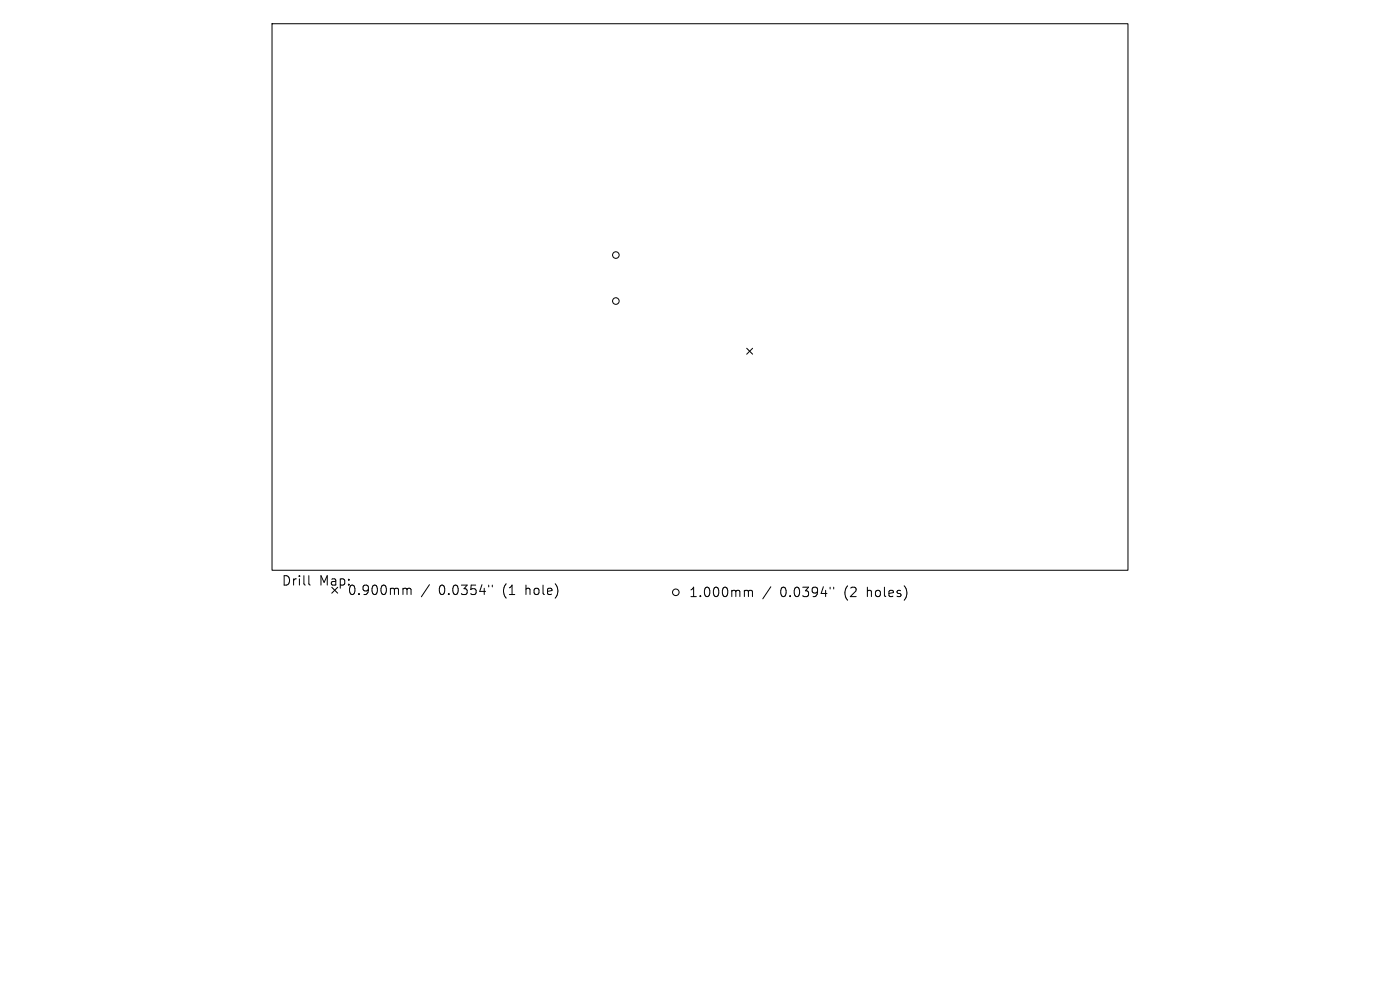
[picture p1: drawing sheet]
<svg xmlns="http://www.w3.org/2000/svg" width="297mm" height="210mm" viewBox="0 0 297 210" stroke-linecap="round" stroke-linejoin="round" font-family="sans-serif">
<defs><g id="words">
<g font-size="2.8">
<text x="59.7" y="124.5">Drill</text>
<text x="67.7" y="124.5">Map:</text>
<text x="73.6" y="126.5">0.900mm</text>
<text x="93.1" y="126.5">0.0354&quot;</text>
<text x="106.8" y="126.5">(1</text>
<text x="111.8" y="126.5">hole)</text>
<text x="146.1" y="126.9">1.000mm</text>
<text x="165.5" y="126.9">0.0394&quot;</text>
<text x="179.2" y="126.9">(2</text>
<text x="184.2" y="126.9">holes)</text>
</g>
</g></defs>
<g fill="none" stroke="#000" stroke-width=".21">
<path d="M57.7 5h181.6v116h-181.6zM158.4 73.9l1.3 1.2M159.7 73.9l-1.3 1.2M65.5 122.1v1.7l.3 .3M85.8 124.8l.4 .1 .1 .2M86.3 125.1l.3-.3 .5 .1 .1 1.2M86.3 125.1v1M91.1 124l-1.7 2.6M103.7 124.1v.4M104.4 124.1v.4M158.2 125.2l.5 .1 .1 .2M158.8 125.5l.3-.3 .4 .1 .1 1.3"/>
<path d="M158.8 125.5v1.1M163.5 124.5l-1.7 2.5M176.1 124.6v.3M176.9 124.6v.3"/>
<circle cx="130.6" cy="54.1" r=".7"/>
<circle cx="130.6" cy="63.9" r=".7"/>
<circle cx="143.4" cy="125.6" r=".7"/>
</g>
<use href="#words"/>
</svg>
